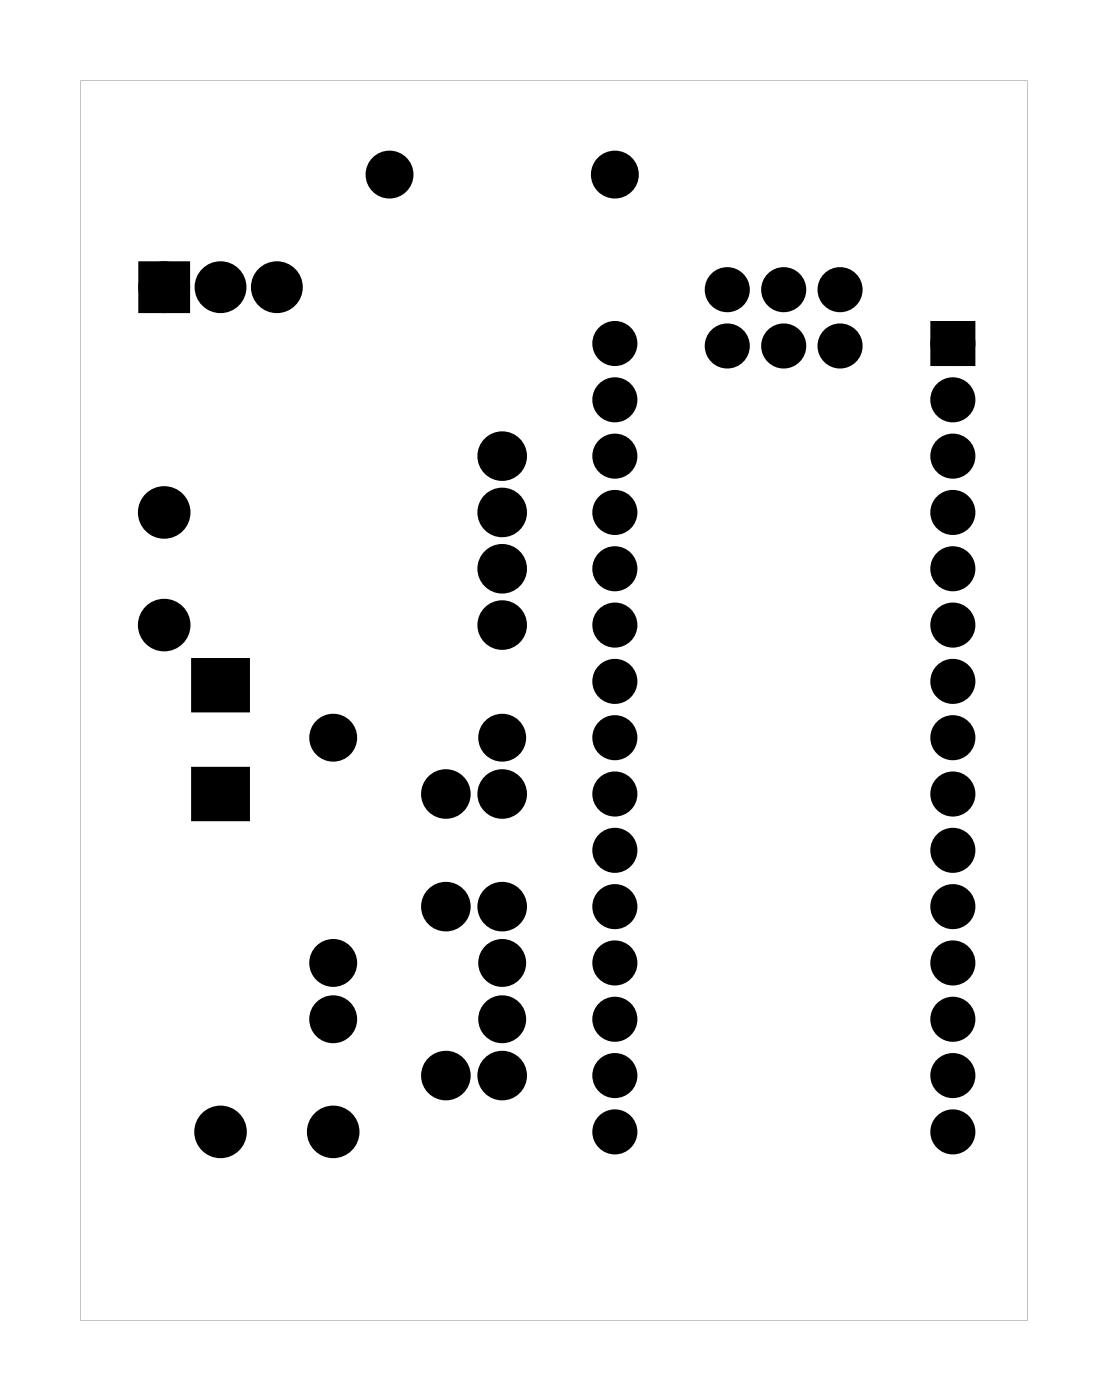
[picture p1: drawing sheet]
<svg xmlns="http://www.w3.org/2000/svg" width="50mm" height="63mm" viewBox="0 0 50 63" stroke-linecap="round" stroke-linejoin="round" font-family="sans-serif">
<g fill="#000">
<path d="M6.6 12.2h1.6v1.5h-1.6zM42.3 14.8h1.3v1.4h-1.3zM8.7 34.7h2.4v2.2h-2.4zM8.7 29.8h2.4v2.2h-2.4z"/>
<path d="M3.6 3.6v56h42.7v-56zM3.6 3.6h42.7v56h-42.7z"/>
</g>
<g fill="#000">
<circle cx="7.4" cy="13" r=".79"/>
<circle cx="9.9" cy="13" r=".79"/>
<circle cx="12.5" cy="13" r=".79"/>
<circle cx="17.6" cy="7.9" r=".7"/>
<circle cx="27.7" cy="15.5" r=".67"/>
<circle cx="27.7" cy="18" r=".67"/>
<circle cx="27.7" cy="7.9" r=".7"/>
<circle cx="32.8" cy="13.1" r=".67"/>
<circle cx="32.8" cy="15.6" r=".67"/>
<circle cx="35.3" cy="13.1" r=".67"/>
<circle cx="35.3" cy="15.6" r=".67"/>
<circle cx="37.9" cy="13.1" r=".67"/>
<circle cx="37.9" cy="15.6" r=".67"/>
<circle cx="43" cy="15.5" r=".67"/>
<circle cx="43" cy="18" r=".67"/>
<circle cx="7.4" cy="28.2" r=".8"/>
<circle cx="7.4" cy="23.1" r=".8"/>
<circle cx="15" cy="33.3" r=".7"/>
<circle cx="20.1" cy="35.8" r=".74"/>
<circle cx="22.6" cy="33.3" r=".7"/>
<circle cx="22.6" cy="20.6" r=".74"/>
<circle cx="22.6" cy="23.1" r=".74"/>
<circle cx="22.6" cy="25.7" r=".74"/>
<circle cx="22.6" cy="28.2" r=".74"/>
<circle cx="22.6" cy="35.8" r=".74"/>
<circle cx="27.7" cy="30.7" r=".67"/>
<circle cx="27.7" cy="33.3" r=".67"/>
<circle cx="27.7" cy="20.6" r=".67"/>
<circle cx="27.7" cy="23.1" r=".67"/>
<circle cx="27.7" cy="25.7" r=".67"/>
<circle cx="27.7" cy="38.4" r=".67"/>
<circle cx="27.7" cy="35.8" r=".67"/>
<circle cx="27.7" cy="28.2" r=".67"/>
<circle cx="43" cy="30.7" r=".67"/>
<circle cx="43" cy="33.3" r=".67"/>
<circle cx="43" cy="20.6" r=".67"/>
<circle cx="43" cy="23.1" r=".67"/>
<circle cx="43" cy="25.7" r=".67"/>
<circle cx="43" cy="38.4" r=".67"/>
<circle cx="43" cy="35.8" r=".67"/>
<circle cx="43" cy="28.2" r=".67"/>
<circle cx="9.9" cy="51.1" r=".8"/>
<circle cx="15" cy="51.1" r=".8"/>
<circle cx="15" cy="46" r=".7"/>
<circle cx="15" cy="43.4" r=".7"/>
<circle cx="20.1" cy="48.5" r=".74"/>
<circle cx="20.1" cy="40.9" r=".74"/>
<circle cx="22.6" cy="43.4" r=".7"/>
<circle cx="22.6" cy="46" r=".7"/>
<circle cx="22.6" cy="48.5" r=".74"/>
<circle cx="22.6" cy="40.9" r=".74"/>
<circle cx="27.7" cy="46" r=".67"/>
<circle cx="27.7" cy="48.5" r=".67"/>
<circle cx="27.7" cy="40.9" r=".67"/>
<circle cx="27.7" cy="43.4" r=".67"/>
<circle cx="27.7" cy="51.1" r=".67"/>
<circle cx="43" cy="46" r=".67"/>
<circle cx="43" cy="48.5" r=".67"/>
<circle cx="43" cy="43.4" r=".67"/>
<circle cx="43" cy="40.9" r=".67"/>
<circle cx="43" cy="51.1" r=".67"/>
</g>
<g fill="none" stroke="#000" stroke-width=".69" stroke-linecap="butt">
<path d="M42.3 14.8h1.3v1.4h-1.3z"/>
<circle cx="27.7" cy="18" r=".67"/>
<circle cx="27.7" cy="15.5" r=".67"/>
<circle cx="32.8" cy="13.1" r=".67"/>
<circle cx="32.8" cy="15.6" r=".67"/>
<circle cx="35.3" cy="13.1" r=".67"/>
<circle cx="35.3" cy="15.6" r=".67"/>
<circle cx="37.9" cy="13.1" r=".67"/>
<circle cx="37.9" cy="15.6" r=".67"/>
<circle cx="43" cy="18" r=".67"/>
<circle cx="43" cy="15.5" r=".67"/>
<circle cx="27.7" cy="20.6" r=".67"/>
<circle cx="27.7" cy="23.1" r=".67"/>
<circle cx="27.7" cy="30.7" r=".67"/>
<circle cx="27.7" cy="28.2" r=".67"/>
<circle cx="27.7" cy="25.7" r=".67"/>
<circle cx="27.7" cy="33.3" r=".67"/>
<circle cx="27.7" cy="35.8" r=".67"/>
<circle cx="27.7" cy="38.4" r=".67"/>
<circle cx="43" cy="20.6" r=".67"/>
<circle cx="43" cy="23.1" r=".67"/>
<circle cx="43" cy="28.2" r=".67"/>
<circle cx="43" cy="30.7" r=".67"/>
<circle cx="43" cy="25.7" r=".67"/>
<circle cx="43" cy="33.3" r=".67"/>
<circle cx="43" cy="35.8" r=".67"/>
<circle cx="43" cy="38.4" r=".67"/>
<circle cx="27.7" cy="43.4" r=".67"/>
<circle cx="27.7" cy="40.9" r=".67"/>
<circle cx="27.7" cy="51.1" r=".67"/>
<circle cx="27.7" cy="46" r=".67"/>
<circle cx="27.7" cy="48.5" r=".67"/>
<circle cx="43" cy="43.4" r=".67"/>
<circle cx="43" cy="40.9" r=".67"/>
<circle cx="43" cy="51.1" r=".67"/>
<circle cx="43" cy="46" r=".67"/>
<circle cx="43" cy="48.5" r=".67"/>
</g>
<g fill="none" stroke="#000" stroke-width=".76" stroke-linecap="butt">
<path d="M6.6 12.2h1.6v1.5h-1.6z"/>
<circle cx="7.4" cy="13" r=".79"/>
<circle cx="9.9" cy="13" r=".79"/>
<circle cx="12.5" cy="13" r=".79"/>
<circle cx="17.6" cy="7.9" r=".7"/>
<circle cx="27.7" cy="7.9" r=".7"/>
<circle cx="7.4" cy="28.2" r=".8"/>
<circle cx="7.4" cy="23.1" r=".8"/>
<circle cx="15" cy="33.3" r=".7"/>
<circle cx="20.1" cy="35.8" r=".74"/>
<circle cx="22.6" cy="33.3" r=".7"/>
<circle cx="22.6" cy="25.7" r=".74"/>
<circle cx="22.6" cy="28.2" r=".74"/>
<circle cx="22.6" cy="20.6" r=".74"/>
<circle cx="22.6" cy="23.1" r=".74"/>
<circle cx="22.6" cy="35.8" r=".74"/>
<circle cx="9.9" cy="51.1" r=".8"/>
<circle cx="15" cy="51.1" r=".8"/>
<circle cx="15" cy="43.4" r=".7"/>
<circle cx="15" cy="46" r=".7"/>
<circle cx="20.1" cy="40.9" r=".74"/>
<circle cx="20.1" cy="48.5" r=".74"/>
<circle cx="22.6" cy="43.4" r=".7"/>
<circle cx="22.6" cy="46" r=".7"/>
<circle cx="22.6" cy="48.5" r=".74"/>
<circle cx="22.6" cy="40.9" r=".74"/>
</g>
<path d="M8.7 34.7h2.4v2.2h-2.4zM8.7 29.8h2.4v2.2h-2.4z" fill="none" stroke="#000" stroke-width=".25"/>
</svg>
